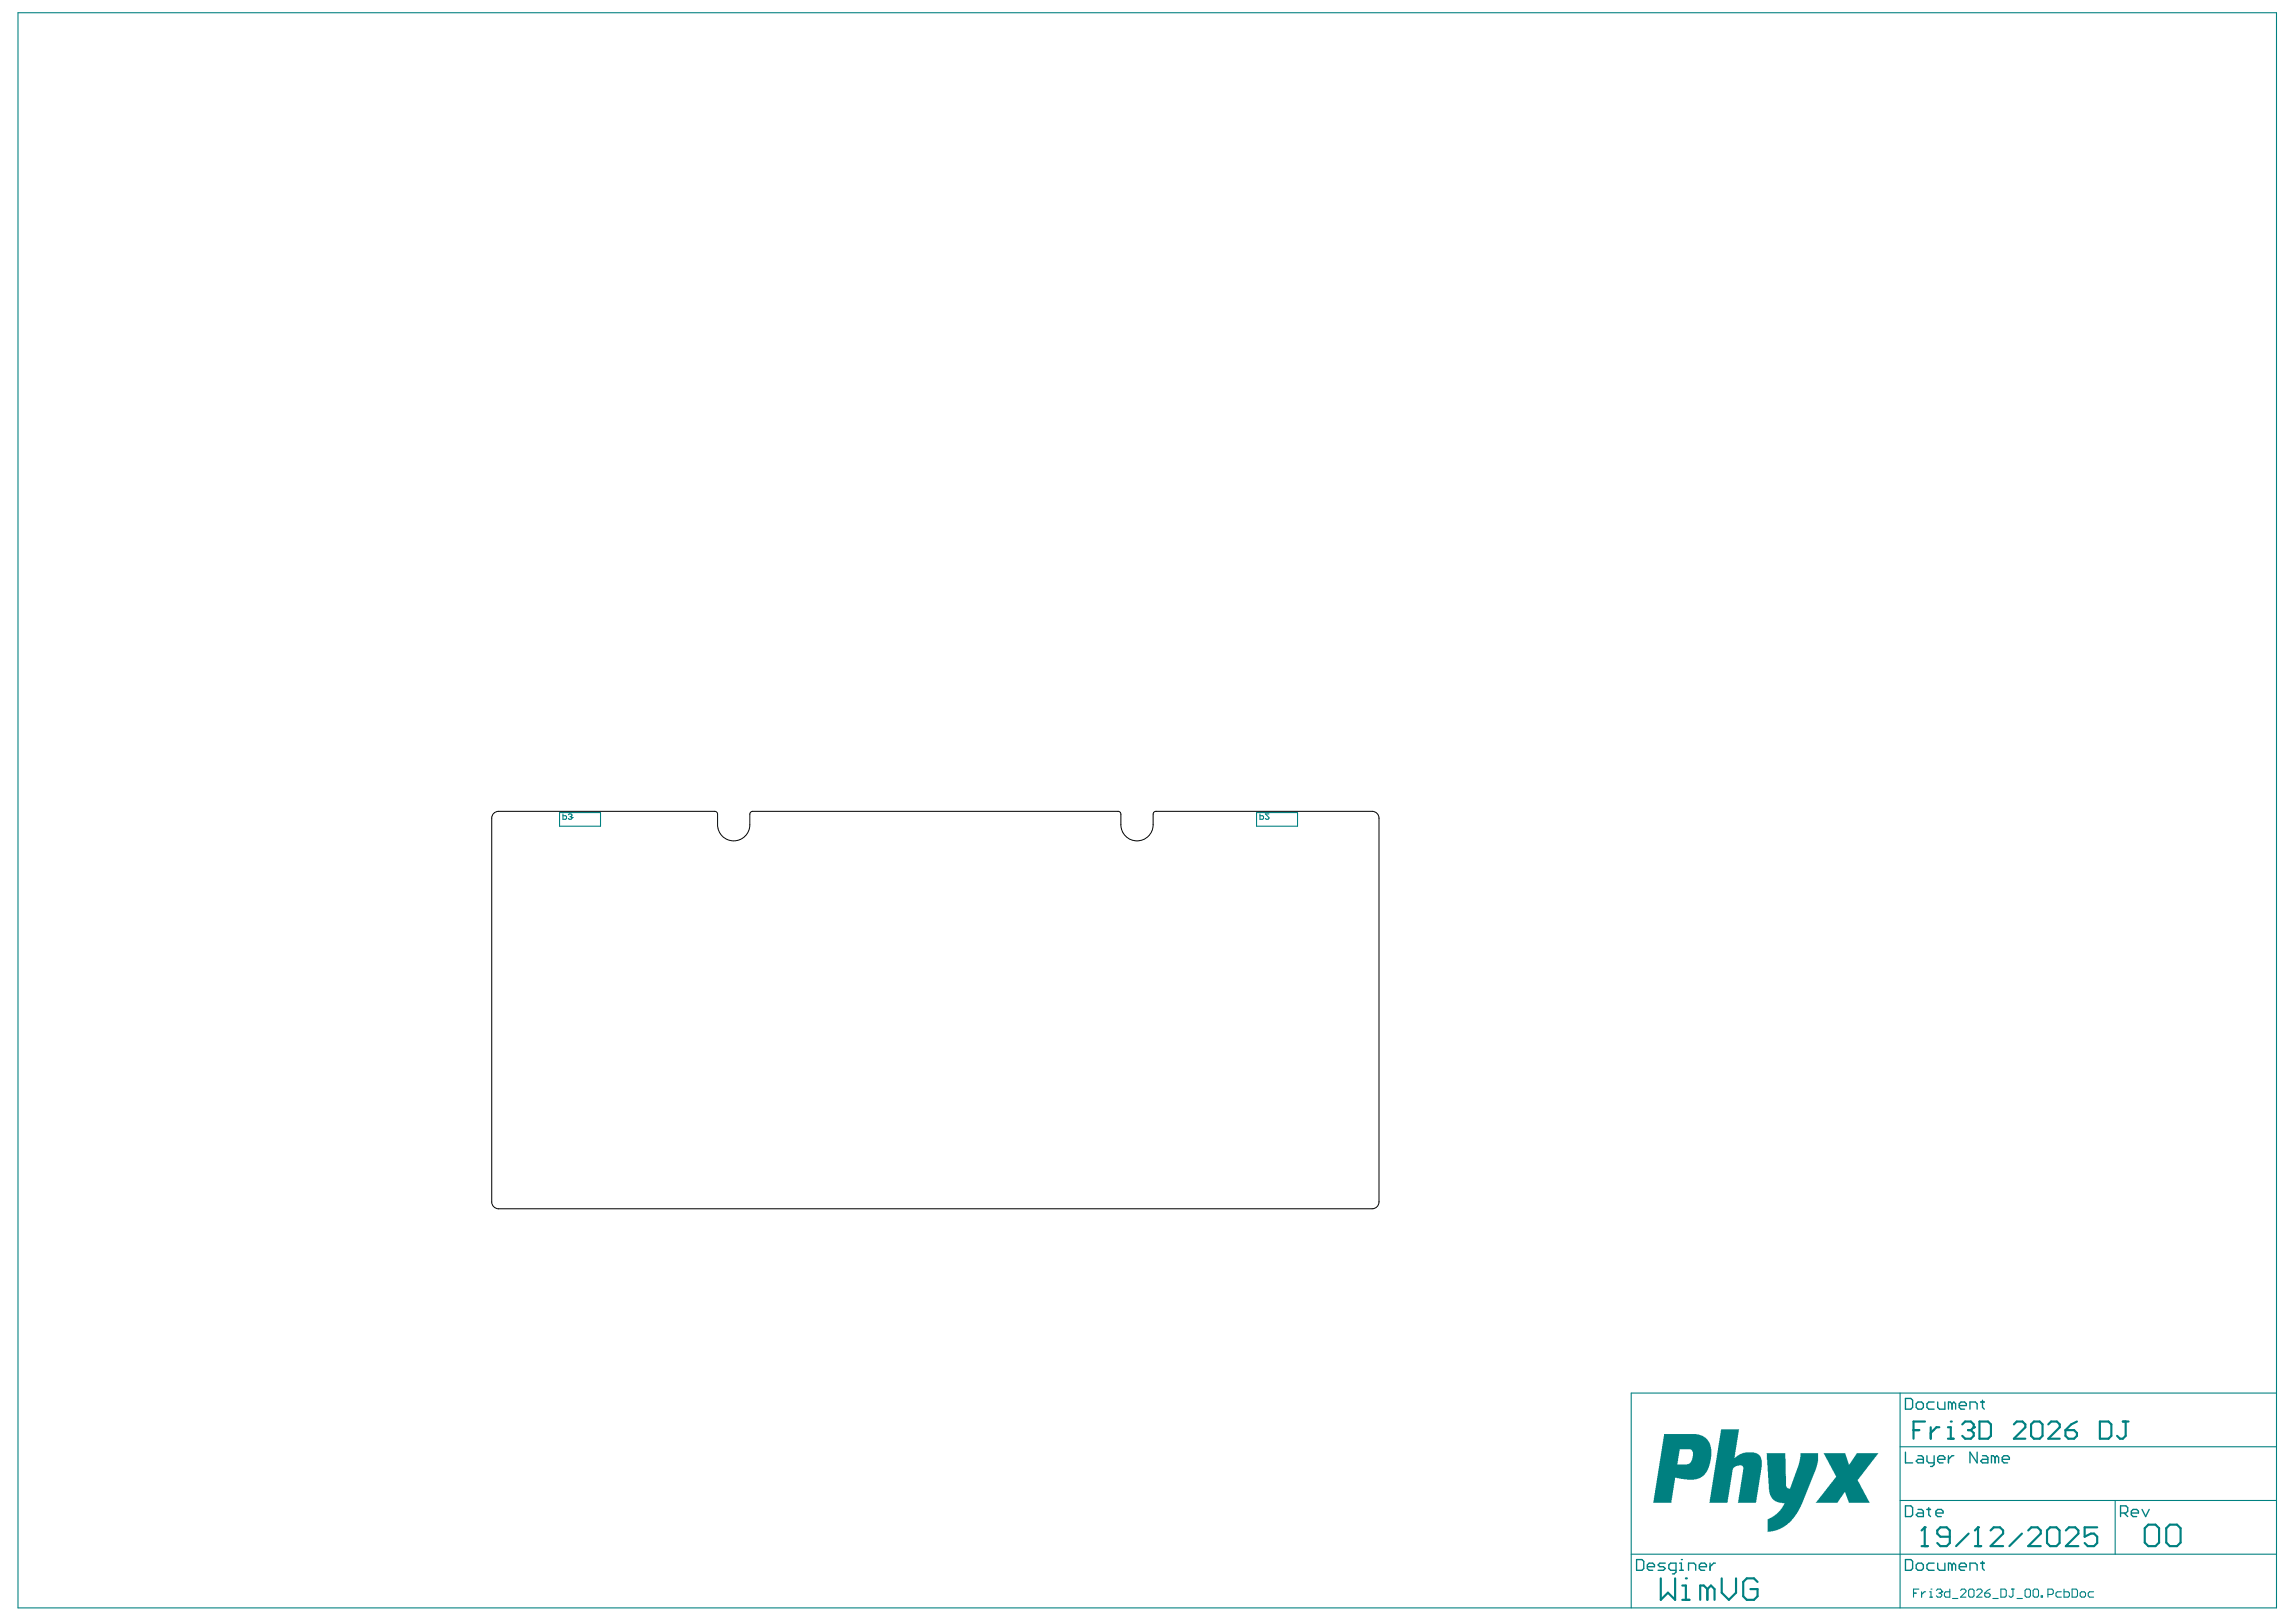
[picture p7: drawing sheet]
<svg xmlns="http://www.w3.org/2000/svg" width="297mm" height="210mm" viewBox="0 0 297 210" stroke-linecap="round" stroke-linejoin="round" font-family="sans-serif">
<path d="M72.4 105.2h5.3v1.7h-5.3zM72.8 105.3v.7h.4l.1-.1v-.2l-.1-.1h-.4M73.5 105.4l.1-.1h.3l.1 .1-.1 .3M73.8 105.7h.1M73.9 105.7l.1 .1M74 105.8h.1M74 105.8l-.1 .2h-.3l-.1-.1M162.6 105.2h5.3v1.7h-5.3zM163 105.3v.7h.4l.1-.1v-.2l-.1-.1h-.4M164.2 105.3h-.5l.5 .5-.2 .2h-.2l-.1-.1" fill="none" stroke="#008080" stroke-width=".14"/>
<g fill="#008080">
<path d="M222.7 185h2.3l-.6 3.7 .7-.5 .7-.2h1.3l.4 .2 .3 .4 .1 .4v.9l-.7 4.6h-2.4l.7-4.2a.58 .58 0 0 0-.1-.6h-.7l-.3 .2a.59 .59 0 0 0-.3 .6l-.6 4h-2.4z"/>
<path d="M228.5 188.1h2.5l.1 4.2v.2l.3 .2 .2-.1 1.1-3.1 .2-.9v-.5h2.3v1l-.3 1.3-1.9 4.6-.8 1.2-1 1.2-1 .5-.8 .3-.7 .1v-1.2a.45 .45 0 0 1 .4-.7l.7-.4 .6-.6 .5-.9h-.7l-.6-.2-.4-.4-.2-.4-.2-.7z"/>
<path d="M235.9 188.1h2.8l.5 1.4 .2-.1 .8-1.3h2.8l-2.6 3.3a.38 .38 0 0 0 .1 .5l1.4 2.6h-2.7l-.5-1.4h-.1l-.9 1.4h-2.8l2.2-2.8 .2-.3a.34 .34 0 0 0 .1-.6z"/>
<path d="M215.3 185.6h4.2l.8 .2 .6 .5 .4 .7 .1 .5-.1 1.4-.2 .8-.3 .7-.5 .6-.3 .2-.8 .3h-.9l-1.6-.3-.5 3.3h-2.3zM217.3 187.5l-.3 2h1.3l.3-.1 .3-.5 .1-.7a.57 .57 0 0 0-.3-.7z"/>
</g>
<g fill="none" stroke="#008080" stroke-width=".14">
<path d="M2.3 1.6h292.2v206.5h-292.2zM245.8 187.2h48.7M245.8 194.2h48.7M245.8 180.3v27.8M273.6 194.2v6.9M294.5 180.3h-83.5v27.8M211 201.1h83.5M247.6 206.2h.3M248.3 205.6h-.7v1.1M248.6 206v.7M249.1 206h-.2l-.3 .3M249.6 206h.2v.7"/>
<path d="M249.6 206.7h.4M249.8 205.6h.1M250.5 205.8l.2-.2h.3l.2 .2v.2M250.9 206.2h.1M251 206.2l.2 .1v.2l-.2 .2h-.3l-.2-.2M251.2 206h.1M251.2 206l-.2 .2M252.3 205.6v1.1h-.6l-.1-.2v-.3l.1-.2h.6M252.6 206.9h.7M253.6 205.8l.2-.2h.4l.1 .2v.2l-.7 .7h.7M254.7 205.8l.2-.2h.3l.2 .2v.7l-.2 .2h-.3l-.2-.2zM255.7 205.8l.2-.2h.3l.2 .2v.2l-.7 .7h.7"/>
<path d="M256.8 206.2h.5l.2 .1v.2l-.2 .2h-.4l-.1-.2zM257.5 205.6l-.4 .2-.3 .4M257.8 206.9h.7M258.9 205.6h.5l.2 .2v.7l-.2 .2h-.5zM260.2 205.6h.4M260.4 205.6v.9l-.2 .2h-.1l-.2-.2M260.9 206.9h.7M262 205.8l.2-.2h.3l.2 .2v.7l-.2 .2h-.3l-.2-.2zM263 205.8l.2-.2h.4l.1 .2v.7l-.1 .2h-.4l-.2-.2zM264.1 206.5h.1v.2h-.1zM264.9 206.3h.6l.1-.1v-.4l-.1-.2h-.6v1.1M266.7 206h-.5l-.2 .2v.3l.2 .2h.5"/>
<path d="M267 205.6v1.1h.6l.1-.2v-.3l-.1-.2h-.6M268.1 205.6h.5l.2 .2v.7l-.2 .2h-.5zM269.3 206h.3l.2 .2v.3l-.2 .2h-.3l-.2-.2v-.3zM270.9 206h-.6l-.1 .2v.3l.1 .2h.6"/>
</g>
<g fill="none" stroke="#008080" stroke-width=".17">
<path d="M246.5 181h.7l.2 .2v.9l-.2 .3h-.7zM246.5 187.9v1.4h.9M246.5 194.9h.7l.2 .2v.9l-.2 .3h-.7zM247.9 181.7l.2-.3h.5l.2 .3v.4l-.2 .3h-.5l-.2-.3zM248.1 188.4h.5l.2 .2v.7h-.7l-.2-.2 .2-.3h.7M248.1 195.3h.5l.2 .3v.7h-.7l-.2-.3 .2-.2h.7M249.3 188.4v.7l.2 .2h.7M249.3 195.3h.5M249.5 195.1v.9l.3 .3M250.2 181.4h-.7l-.2 .3v.4l.2 .3h.7M250.2 188.4v1.1l-.2 .3h-.2M250.5 195.8h.9v-.2l-.3-.3h-.4l-.2 .3v.4l.2 .3h.4"/>
<path d="M250.7 181.4v.7l.2 .3h.7v-1M250.7 188.8h.9v-.2l-.2-.2h-.5l-.2 .2v.5l.2 .2h.5M252.1 188.4v.9M252.5 181.7l-.2-.3h-.2v1M252.5 181.7v.7M252.5 181.7l.3-.3 .2 .3v.7M252.8 188.4h-.3l-.4 .4M253.5 181.9h.9v-.2l-.2-.3h-.5l-.2 .3v.4l.2 .3h.5M254.9 182.4v-1h.7l.2 .3v.7M255.8 187.9v1.4l-.9-1.4v1.4M256.2 181.4h.5M256.5 188.4h.4l.3 .2v.7h-.7l-.3-.2 .3-.3h.7"/>
<path d="M256.5 181.2v.9l.2 .3M258.1 188.6l-.2-.2h-.3v.9M258.1 188.6v.7M258.1 188.6l.2-.2 .3 .2v.7M259 188.8h1v-.2l-.3-.2h-.4l-.3 .2v.5l.3 .2h.4M274.3 195.8h.7l.3-.2v-.5l-.3-.2h-.7v1.4M274.8 195.8l.5 .5M275.7 195.8h1v-.2l-.3-.3h-.4l-.3 .3v.4l.3 .3h.4M277.1 195.3l.5 1 .4-1M211.7 201.8h.7l.3 .3v.9l-.3 .2h-.7zM213.1 202.7h.9v-.2l-.2-.2h-.4l-.3 .2v.5l.3 .2h.4M215.4 202.3h-.7l-.2 .2 .2 .2h.5l.2 .3-.2 .2h-.7"/>
<path d="M216.8 203.2h-.7l-.2-.2v-.5l.2-.2h.7v1.1l-.2 .3h-.2M217.3 203.2h.5M217.3 202.3h.2v.9M217.5 201.8h.1M218.5 203.2v-.9h.6l.3 .2v.7M219.8 202.7h1v-.2l-.3-.2h-.4l-.3 .2v.5l.3 .2h.4M221.2 202.3v.9M221.9 202.3h-.2l-.5 .4M246.5 201.8h.7l.2 .3v.9l-.2 .2h-.7zM247.9 202.5l.2-.2h.5l.2 .2v.5l-.2 .2h-.5l-.2-.2zM250.2 202.3h-.7l-.2 .2v.5l.2 .2h.7M250.7 202.3v.7l.2 .2h.7v-.9"/>
<path d="M252.5 202.5l-.2-.2h-.2v.9M252.5 202.5v.7M252.5 202.5l.3-.2 .2 .2v.7M253.5 202.7h.9v-.2l-.2-.2h-.5l-.2 .2v.5l.2 .2h.5M254.9 203.2v-.9h.7l.2 .2v.7M256.2 202.3h.5M256.5 202.1v.9l.2 .2"/>
</g>
<g fill="none" stroke="#008080" stroke-width=".28">
<path d="M247.6 185.1h.7M249 197.7h.1M249 197.7v2.4M249 197.7l-.4 .4M249 184h-1.4v2.2M249.8 184.7v1.5M250.9 184.7h-.4l-.7 .7M252 184.7h.4v1.5M252 186.2h.7M252.3 198.9h-1.3l-.4-.4v-.4l.4-.4h.8l.5 .4v1.6l-.5 .4h-.8l-.4-.4M252.4 184h.1M253.9 184.3l.3-.3h.8l.3 .3v.4"/>
<path d="M254.6 185.1h.4M254.7 198.5l-1.6 1.6M255 185.1l.3 .3v.4l-.3 .4h-.8l-.3-.4M255.3 184.7h.1M255.3 184.7l-.3 .4M255.9 197.7h.1M255.9 197.7v2.4M255.9 197.7l-.4 .4M256.1 184h1.1l.4 .3v1.5l-.4 .4h-1.1zM257.5 198.1l.4-.4h.8l.4 .4v.4l-1.6 1.6h1.6M260.5 184.3l.4-.3h.8l.3 .3v.4l-1.5 1.5h1.5M261.6 198.5l-1.6 1.6"/>
<path d="M262.4 198.1l.4-.4h.8l.4 .4v.4l-1.6 1.6h1.6M262.8 184.3l.3-.3h.8l.3 .3v1.5l-.3 .4h-.8l-.3-.4zM264.8 198.1l.4-.4h.8l.5 .4v1.6l-.5 .4h-.8l-.4-.4zM265 184.3l.4-.3h.7l.4 .3v.4l-1.5 1.5h1.5M267.2 185.1h1.1l.4 .3v.4l-.4 .4h-.7l-.4-.4zM267.3 198.1l.4-.4h.8l.4 .4v.4l-1.6 1.6h1.6M268.7 184l-.7 .3-.8 .8M271.3 197.7h-1.6v1.2l.8-.4h.4l.4 .4v.8l-.4 .4h-.8l-.4-.4M271.7 184h1.1l.3 .3v1.5l-.3 .4h-1.1zM274.6 184h.8M275 184v1.8l-.4 .4h-.3l-.4-.4M277.5 197.8l.4-.5h1l.4 .5v1.8l-.4 .5h-1l-.4-.5z"/>
<path d="M280.3 197.8l.4-.5h.9l.5 .5v1.8l-.5 .5h-.9l-.4-.5zM214.9 204.3v2.7l.9-.9 .9 .9v-2.7M217.6 207h1M217.6 205.2h.5v1.8M218.1 204.3h.1M220.9 205.6l-.5-.4h-.4v1.8M220.9 205.6v1.4M220.9 205.6l.5-.4 .4 .4v1.4M222.7 204.3v1.8l1 .9 .9-.9v-1.8M227.4 204.7l-.5-.4h-.9l-.5 .4v1.9l.5 .4h.9l.5-.4v-1h-.9M248.6 200.1h.8M255.5 200.1h.8"/>
</g>
<path d="M63.9 105.3l.3-.2 .3-.1h28h.2l.1 .4v1.3a2.09 2.09 0 0 0 2.1 2.1 2.09 2.09 0 0 0 2.1-2.1v-1.3l.1-.2 .3-.2h47.2h.2l.2 .4v1.3a2.09 2.09 0 0 0 2.1 2.1 2.09 2.09 0 0 0 2.1-2.1v-1.3v-.2l.3-.2h28a.88 .88 0 0 1 .9 .9v49.6a.88 .88 0 0 1-.9 .9h-113a.88 .88 0 0 1-.9-.9v-49.6l.1-.4zM177.5 105h.1" fill="none" stroke="#000" stroke-width=".13"/>
</svg>
